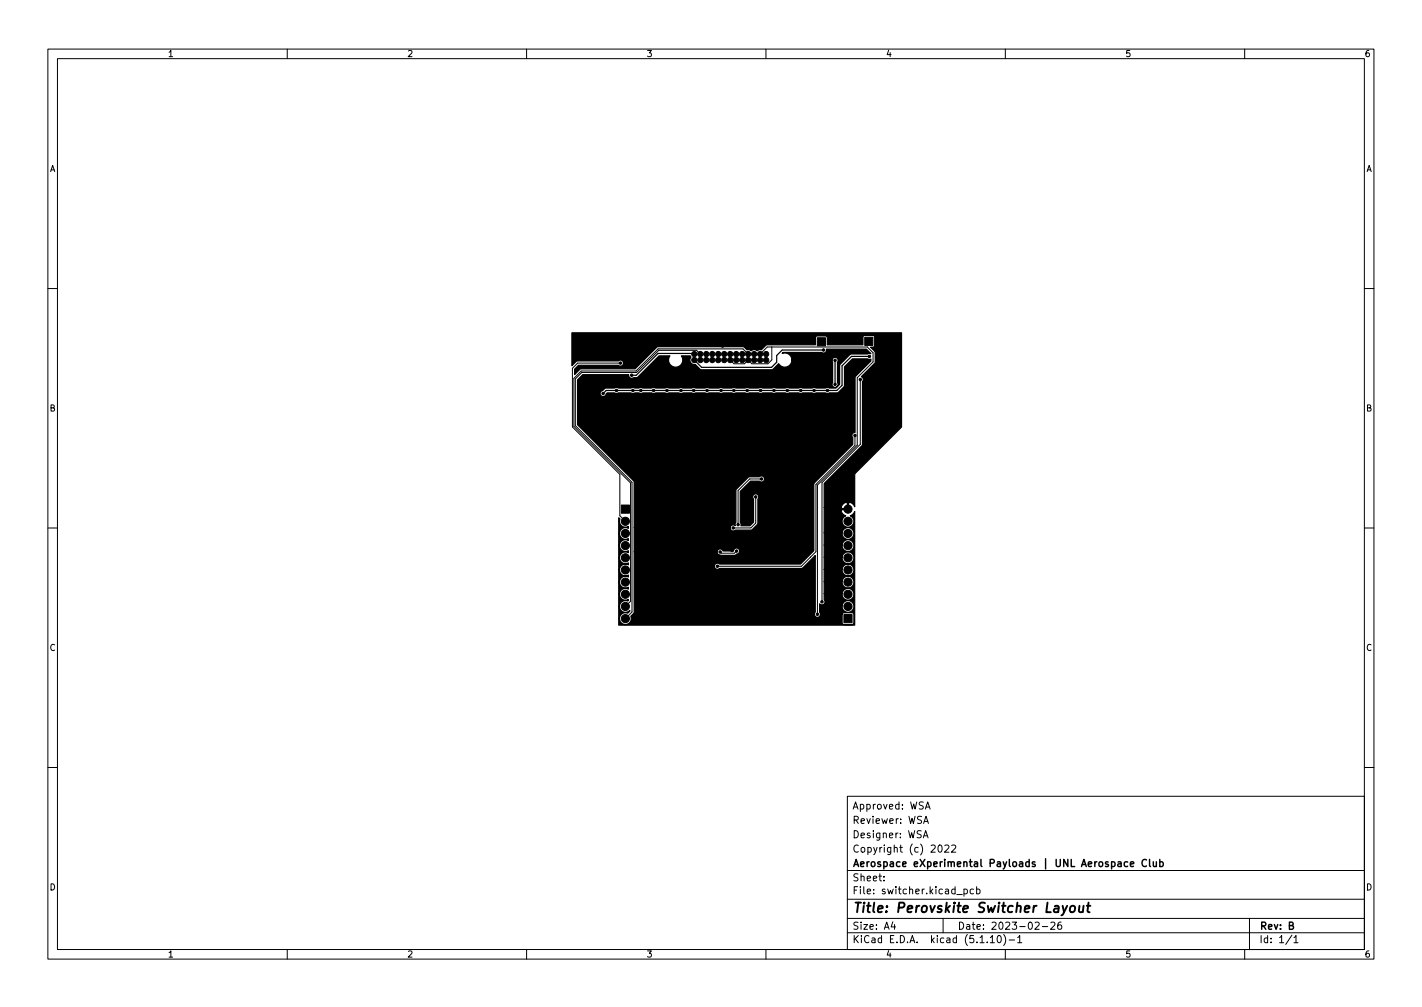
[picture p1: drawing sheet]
<svg xmlns="http://www.w3.org/2000/svg" width="297mm" height="210mm" viewBox="0 0 297 210" stroke-linecap="round" stroke-linejoin="round" font-family="sans-serif">
<defs><g id="words">
<text font-size="2.8" x="178" y="190.6">Title: Perovskite Switcher Layout</text>
<g font-size="2.1">
<text x="178" y="172">Reviewer: WSA</text>
<text x="178" y="169">Approved: WSA</text>
<text x="178" y="178">Copyright (c) 2022</text>
<text x="178" y="175">Designer: WSA</text>
<text x="178" y="184">Sheet:</text>
<text x="178" y="181">Aerospace eXperimental Payloads | UNL Aerospace Club</text>
<text x="178" y="186.7">File: switcher.kicad_pcb</text>
<text x="178" y="196.9">KiCad E.D.A. kicad (5.1.10)-1</text>
<text x="178" y="194.1">Size: A4</text>
<text x="200" y="194.1">Date: 2023-02-26</text>
<text x="263" y="194.1">Rev: B</text>
<text x="263" y="196.9">Id: 1/1</text>
</g>
<g font-size="1.8">
<text x="35" y="11.9">1</text>
<text x="85" y="11.9">2</text>
<text x="135" y="11.9">3</text>
<text x="185" y="11.9">4</text>
<text x="235" y="11.9">5</text>
<text x="285" y="11.9">6</text>
<text x="10.3" y="35.9">A</text>
<text x="285.3" y="35.9">A</text>
<text x="10.3" y="85.9">B</text>
<text x="285.3" y="85.9">B</text>
<text x="10.3" y="135.9">C</text>
<text x="285.3" y="135.9">C</text>
<text x="10.3" y="185.9">D</text>
<text x="285.3" y="185.9">D</text>
<text x="35" y="199.9">1</text>
<text x="85" y="199.9">2</text>
<text x="135" y="199.9">3</text>
<text x="185" y="199.9">4</text>
<text x="235" y="199.9">5</text>
<text x="285" y="199.9">6</text>
</g>
</g></defs>
<g fill="none" stroke="#000" stroke-width=".21">
<path d="M10 10.2h277v190.1h-277zM12 12.2h273v186.1h-273zM60 10.2v2M110 10.2v2M160 10.2v2M210 10.2v2M260 10.2v2M10 60.2h2M129.6 75.8h-9l-1 1.1v12.2l9.9 10v8.6l1.1 1.1M146.3 73.9l-.8-.8h-7.9l-4.6 4.7h-11.5l-1.3 1.3v9.8l11.8 11.8v27.1l-1.4 1.4M156.3 73.9l-1.1-1.1h-17.7l-4.6 4.7h-11.5l-1.5 1.5v10l11.8 11.8v24.7l-1.1 1.1M158.8 73.9l1.5-1.5h20.9l1.2 1.3v1.9l-3.3 3.3v14.1l-8.3 8.3v27"/>
<path d="M161.2 72.4v2.7l-.8 .9h-3.3l-.8-.8-.8 .8h-2.2l-.8-.8M179.7 79.2v13.6l-8 8v24.9M285 60.2h2M178.6 90.9v2.1l-8.2 8.1v14.1l-3 3h-17.5M10 110.2h2M153.9 115.1l-.5 .4h-2.7l-.3-.3M157.9 103.8v5.4l-1.1 1h-3.6M159.1 100h-2.5l-2.4 2.4v7.1M285 110.2h2M10 160.2h2M177 166.3h108v32h-108zM192.9 174.9l.5-1.5 .5 1.5"/>
<path d="M192.9 171.9l.5-1.5 .5 1.5M193 174.5h.7M193.1 171.5h.7M193.3 168.9l.5-1.5 .5 1.5M193.4 168.5h.7M196.1 176.6l.2-.2a.8 .8 0 0 1 .5 .8 .8 .8 0 0 1-.5 .7l-.2-.1-.2-.4zM197.4 176.6l.5-.2 .3 .5-.9 1h.9M198.8 176.6l.6-.2 .2 .5-.9 1h.9M285 160.2h2M60 198.3v2M110 198.3v2M160 198.3v2"/>
<path d="M177 194.8h108M177 191.8h108M177 187.8h108M177 181.8h108M184.6 183.8v.1M184.6 183v.1M186.5 192.5l-.4 1h1M186.9 193v1M197 191.8v3M199.9 186.8h1.1M201.4 185.7l.4-.1 .3 .3-.2 .7h-.5M201.4 185.6v1.5"/>
<path d="M203.4 185.7l-.5-.1-.3 .3 .2 .7h.6M204 185.7l.4-.1 .3 .3-.1 .7h-.6M204 185.1v1.5M206.9 195.8l.4-.5v1.5M206.9 196.8h.8M208.5 195.4l.1-.1a.8 .8 0 0 1 .6 .8 .8 .8 0 0 1-.6 .7 1 1 0 0 1-.1-1.4zM209.6 195.1a1.72 1.72 0 0 1 0 2.3M210 198.3v2M210.8 196.3h1.1M212.6 195.8l.4-.5v1.5M212.6 196.8h.8M216.2 192.7l.6-.2 .3 .5-1 1h1"/>
<path d="M217.7 193.5h1.2M219.5 192.7l.6-.2 .3 .5-1 1h1M221.6 192.5l-.4 .1a1.01 1.01 0 0 0 0 1.4l.5-.1 .1-.5-.3-.3h-.3l-.3 .3M260 198.3v2M261 191.8v6.5M269.9 195.3l-1.3 1.9M270.3 195.8l.4-.5v1.5M270.3 196.8h.8"/>
</g>
<path d="M223.7 189.3l.1-.1a.5 .5 0 0 1 .8 .3l-.1 .6-.2 .3a.5 .5 0 0 1-.8-.3zM225.5 189.1l-.1 1.3 .5 .1 .3-.2M226.3 189.1l-.1 1.4M227 189.1h.8M227.4 188.5l-.2 1.7v.2l.4 .1" fill="none" stroke="#000" stroke-width=".4"/>
<path d="M239.5 179.6a.71 .71 0 0 0-1 .5 .71 .71 0 0 0 .7 .8l.3-.1M240.1 179.4v1.3l.2 .2M240.9 179.9l.1 1h.3l.3-.1M241.6 179.9v1M242.3 179.4v1.5M235.6 180l-.5-.1-.3 .3 .2 .7h.6M236.1 180.4l.7-.1v-.3l-.5-.1-.2 .2 .1 .8h.6M242.3 180l.4-.1 .3 .3-.2 .7h-.5" fill="none" stroke="#000" stroke-width=".3"/>
<g fill="#000" stroke="#000" stroke-width=".21">
<path d="M170.7 70.5h1.7v1.7h-1.7zM180.6 70.4h1.7v1.7h-1.7zM129.8 105.5h1.7v1.7h-1.7zM176.3 128.3h1.7v1.7h-1.7z"/>
<circle cx="124.9" cy="72.4" r=".25"/>
<circle cx="129.6" cy="75.8" r=".25"/>
<circle cx="132" cy="78.4" r=".25"/>
<circle cx="145" cy="75.2" r=".55"/>
<circle cx="145" cy="73.9" r=".55"/>
<circle cx="146.3" cy="75.2" r=".55"/>
<circle cx="146.3" cy="73.9" r=".55"/>
<circle cx="147.5" cy="75.2" r=".55"/>
<circle cx="147.5" cy="73.9" r=".55"/>
<circle cx="148.8" cy="75.2" r=".55"/>
<circle cx="148.8" cy="73.9" r=".55"/>
<circle cx="150" cy="75.2" r=".55"/>
<circle cx="150" cy="73.9" r=".55"/>
<circle cx="150.9" cy="72.3" r=".25"/>
<circle cx="151.3" cy="75.2" r=".55"/>
<circle cx="151.3" cy="73.9" r=".55"/>
<circle cx="152.5" cy="75.2" r=".55"/>
<circle cx="152.5" cy="73.9" r=".55"/>
<circle cx="153.8" cy="75.2" r=".55"/>
<circle cx="153.8" cy="73.9" r=".55"/>
<circle cx="155" cy="75.2" r=".55"/>
<circle cx="155" cy="73.9" r=".55"/>
<circle cx="156.3" cy="75.2" r=".55"/>
<circle cx="156.3" cy="73.9" r=".55"/>
<circle cx="157.5" cy="75.2" r=".55"/>
<circle cx="157.5" cy="73.9" r=".55"/>
<circle cx="158.8" cy="75.2" r=".55"/>
<circle cx="158.8" cy="73.9" r=".55"/>
<circle cx="160" cy="75.2" r=".55"/>
<circle cx="160" cy="73.9" r=".55"/>
<circle cx="169.3" cy="75.4" r=".25"/>
<circle cx="172" cy="73.1" r=".25"/>
<circle cx="173" cy="78.2" r=".25"/>
<circle cx="174.4" cy="75.2" r=".25"/>
<circle cx="179.7" cy="79.2" r=".25"/>
<circle cx="181.6" cy="74.4" r=".25"/>
<circle cx="182.2" cy="79.1" r=".25"/>
<circle cx="183.9" cy="75.4" r=".25"/>
<circle cx="122.4" cy="89.7" r=".25"/>
<circle cx="122.6" cy="86.4" r=".25"/>
<circle cx="125.3" cy="89.7" r=".25"/>
<circle cx="125.4" cy="86.4" r=".25"/>
<circle cx="126" cy="82.2" r=".25"/>
<circle cx="128.1" cy="89.7" r=".25"/>
<circle cx="128.2" cy="86.4" r=".25"/>
<circle cx="128.8" cy="81.5" r=".25"/>
<circle cx="130.9" cy="89.7" r=".25"/>
<circle cx="131" cy="86.4" r=".25"/>
<circle cx="132.2" cy="81.5" r=".25"/>
<circle cx="133.7" cy="89.7" r=".25"/>
<circle cx="133.8" cy="86.4" r=".25"/>
<circle cx="133.9" cy="81.5" r=".25"/>
<circle cx="136.5" cy="89.7" r=".25"/>
<circle cx="136.5" cy="81.5" r=".25"/>
<circle cx="136.6" cy="86.4" r=".25"/>
<circle cx="139.3" cy="89.8" r=".25"/>
<circle cx="139.3" cy="81.5" r=".25"/>
<circle cx="139.4" cy="86.4" r=".25"/>
<circle cx="142.2" cy="86.4" r=".25"/>
<circle cx="142.2" cy="81.6" r=".25"/>
<circle cx="142.3" cy="89.8" r=".25"/>
<circle cx="144.8" cy="89.8" r=".25"/>
<circle cx="144.9" cy="81.5" r=".25"/>
<circle cx="145" cy="86.4" r=".25"/>
<circle cx="147.6" cy="89.8" r=".25"/>
<circle cx="147.7" cy="81.5" r=".25"/>
<circle cx="147.8" cy="86.4" r=".25"/>
<circle cx="150.4" cy="89.8" r=".25"/>
<circle cx="150.6" cy="86.4" r=".25"/>
<circle cx="150.6" cy="81.5" r=".25"/>
<circle cx="153.2" cy="89.8" r=".25"/>
<circle cx="153.3" cy="81.5" r=".25"/>
<circle cx="153.4" cy="86.4" r=".25"/>
<circle cx="156" cy="89.8" r=".25"/>
<circle cx="156.1" cy="81.5" r=".25"/>
<circle cx="156.1" cy="86.4" r=".25"/>
<circle cx="158.8" cy="89.7" r=".25"/>
<circle cx="158.9" cy="81.5" r=".25"/>
<circle cx="158.9" cy="86.4" r=".25"/>
<circle cx="161.6" cy="89.8" r=".25"/>
<circle cx="161.7" cy="81.5" r=".25"/>
<circle cx="161.7" cy="86.4" r=".25"/>
<circle cx="164.4" cy="89.8" r=".25"/>
<circle cx="164.5" cy="81.5" r=".25"/>
<circle cx="164.5" cy="86.4" r=".25"/>
<circle cx="167.2" cy="89.8" r=".25"/>
<circle cx="167.3" cy="97.8" r=".25"/>
<circle cx="167.3" cy="81.5" r=".25"/>
<circle cx="167.3" cy="86.4" r=".25"/>
<circle cx="170" cy="89.8" r=".25"/>
<circle cx="170.1" cy="81.5" r=".25"/>
<circle cx="170.1" cy="86.4" r=".25"/>
<circle cx="172.8" cy="89.8" r=".25"/>
<circle cx="172.8" cy="81.5" r=".25"/>
<circle cx="172.9" cy="86.4" r=".25"/>
<circle cx="174.4" cy="80.3" r=".25"/>
<circle cx="175.6" cy="89.8" r=".25"/>
<circle cx="175.7" cy="86.4" r=".25"/>
<circle cx="177.4" cy="89.8" r=".25"/>
<circle cx="178.6" cy="90.9" r=".25"/>
<circle cx="180.6" cy="85" r=".25"/>
<circle cx="130.6" cy="111.4" r=".85"/>
<circle cx="130.6" cy="119" r=".85"/>
<circle cx="130.6" cy="116.5" r=".85"/>
<circle cx="130.6" cy="108.8" r=".85"/>
<circle cx="130.6" cy="113.9" r=".85"/>
<circle cx="144.2" cy="116.1" r=".25"/>
<circle cx="148.9" cy="100" r=".25"/>
<circle cx="149.9" cy="118.2" r=".25"/>
<circle cx="150.4" cy="115.2" r=".25"/>
<circle cx="150.7" cy="112.4" r=".25"/>
<circle cx="152.2" cy="100.6" r=".25"/>
<circle cx="152.9" cy="114.9" r=".25"/>
<circle cx="153.1" cy="117.3" r=".25"/>
<circle cx="153.2" cy="110.2" r=".25"/>
<circle cx="153.9" cy="115.1" r=".25"/>
<circle cx="154.2" cy="109.5" r=".25"/>
<circle cx="157.9" cy="103.8" r=".25"/>
<circle cx="159.1" cy="100" r=".25"/>
<circle cx="160.7" cy="114.8" r=".25"/>
<circle cx="177.1" cy="111.4" r=".85"/>
<circle cx="177.1" cy="108.8" r=".85"/>
<circle cx="177.1" cy="116.5" r=".85"/>
<circle cx="177.1" cy="113.9" r=".85"/>
<circle cx="177.1" cy="106.3" r=".85"/>
<circle cx="177.1" cy="119" r=".85"/>
<circle cx="130.6" cy="129.2" r=".85"/>
<circle cx="130.6" cy="126.6" r=".85"/>
<circle cx="130.6" cy="121.5" r=".85"/>
<circle cx="130.6" cy="124.1" r=".85"/>
<circle cx="170.8" cy="128.3" r=".25"/>
<circle cx="171.7" cy="125.7" r=".25"/>
<circle cx="177.1" cy="121.5" r=".85"/>
<circle cx="177.1" cy="126.6" r=".85"/>
<circle cx="177.1" cy="124.1" r=".85"/>
</g>
<path d="M145 73.9l-.1-.1h-7.4l-4.6 4.6h-.9M172 73.1h-8.6l-1.2 1.1v1.4l-1 1.1h-14.6l-1.6-1.5M174.4 75.2v5.1M181.6 74.4h-3.7l-2 2v4l-1.1 1.1h-48.2l-.6 .7" fill="none" stroke="#000" stroke-width=".25"/>
<path d="M151.1 73.9l.2-.2 .2 .2-.2 .2zM119.5 69.5h68.8v19.7l-9.7 9.7-.1 6.9-.3-.5-.7-.4-.2 .1v1.5l-1.5-.1-.1 .3 .2 .4 .8 .6a1.23 1.23 0 0 0-.5 1.9 1.23 1.23 0 0 0 1.9 0 1.23 1.23 0 0 0-.5-1.9l.6-.4 .3-.5v23.7h-49.3v-22.4l.3 .3a1.23 1.23 0 0 0 .3 1.4 1.23 1.23 0 0 0 1.5 .1l-.1 .4a1.24 1.24 0 0 0-1.8 1.1 1.24 1.24 0 0 0 1.9 1l-.1 .4a1.24 1.24 0 0 0-1.8 1.1 1.24 1.24 0 0 0 1.9 1.1l-.1 .4a1.24 1.24 0 0 0-1.8 1.1 1.24 1.24 0 0 0 1.9 1l-.1 .4a1.24 1.24 0 0 0-1.8 1.1 1.24 1.24 0 0 0 1.9 1.1l-.1 .4a1.24 1.24 0 0 0-1.8 1.1 1.24 1.24 0 0 0 1.9 1l-.1 .4a1.24 1.24 0 0 0-1.8 1.1 1.24 1.24 0 0 0 1.9 1l-.2 .4a1.23 1.23 0 0 0-1.7 1.4 1.23 1.23 0 0 0 2.2 .5l-.5 .6a1.23 1.23 0 0 0-1.7 1 1.23 1.23 0 0 0 1.4 1.4 1.23 1.23 0 0 0 1-1.7l.7-.9v-12.6h17.3a.86 .86 0 0 0 .9 .8h2.7l.5-.3a.64 .64 0 0 0 .6-.7 .64 .64 0 0 0-.6-.6 .64 .64 0 0 0-.7 .6l-2.2-.1a.64 .64 0 0 0-.7-.3 .64 .64 0 0 0-.5 .6h-17.3v-5h20v.1a.64 .64 0 0 0 .4 .5 .64 .64 0 0 0 .7-.1h3.3l1.3-1.2 .2-5.3a.64 .64 0 0 0-.1-.9 .64 .64 0 0 0-.9 0 .64 .64 0 0 0 0 .9v4.8l-.7 .8h-1.9l-.2-.7v-6.5l2.2-2.1h1.8a.64 .64 0 0 0 .9 0 .64 .64 0 0 0 0-.9 .64 .64 0 0 0-.9-.1l-2.3 .1-2.5 2.6-.1 6.9-.1 .7-.1-.1a.64 .64 0 0 0-1 .5h-20l-.1-9.7-11.8-11.8v-9.4l1.1-1.1 9.6 .1a.64 .64 0 0 0 .3 .6 .64 .64 0 0 0 .7 0l1-.2 4.4-4.4h2.2a1.48 1.48 0 0 0 .2 2 1.48 1.48 0 0 0 2 0 1.48 1.48 0 0 0 .2-2h1.9l.1 .3a.93 .93 0 0 0-.1 1 .93 .93 0 0 0 1 .5l1 1 .4 .1h14.6l.3-.1 1.2-1.2 .1 .2a1.48 1.48 0 0 0 1.6 .5 1.48 1.48 0 0 0 1-1.4h8.4l.1 .4v4.3a.64 .64 0 0 0 .1 .8 .64 .64 0 0 0 .9 0 .64 .64 0 0 0 0-.8l.1-4.4a.64 .64 0 0 0-.4-.9 .64 .64 0 0 0-.8 .6h-8.4v-.2a1.48 1.48 0 0 0-2-1.2l.2-.2h8a.64 .64 0 0 0 .8 0 .64 .64 0 0 0 .2-.7h8.4l.9 1h-4l-.4 .2-2.1 2.1v4l-.8 .8-1.7-.1-.4 .1h-2.1l-.3-.1-.4 .1h-2.1l-.3-.1-.4 .1h-2.1l-.3-.1-.4 .1h-2l-.4-.1-.4 .1h-2l-.4-.1-.4 .1h-2l-.4-.1-.4 .1h-2l-.3-.1-.5 .1h-1.9l-.3-.1-.5 .1h-2.1l-.3-.1-.5 .1h-2l-.3-.1-.5 .1h-4.8l-.3-.1-.5 .1h-2l-.3-.1-.5 .1h-1.9l-.3-.1-.4 .1-1.2-.1-.5 .1h-2.6l-.5-.1-.3 .1h-1.9l-.7 .6a.64 .64 0 0 0-.2 1 .64 .64 0 0 0 1-.3l.2-.3h1.6l.3 .2 .5-.2h2.6l.3 .2 .5-.2 1.2 .2 .4-.2h1.9l.4 .2 .4-.2h2l.4 .2 .4-.2h2.1l.5 .2 .4-.2h1.8l.3 .2 .5-.2h2l.3 .2 .5-.2h2.1l.4 .2 .4-.2h1.9l.3 .2 .5-.2h2l.3 .2 .5-.2h2l.3 .2 .5-.2h2l.3 .2 .5-.2h2l.3 .2 .4-.2h2.1l.3 .2 .4-.2h2.1l.3 .2 2.5-.2 .4 .2 .3-.2h1.7l1.5-1.5v-3.9l1.7-1.7 3.8 .1v.4l-3.3 3.4-.1 11.5a.64 .64 0 0 0-.5 .4 .64 .64 0 0 0 .1 .7v1.4l-8.1 8.2v14l-2.8 2.8h-16.9a.64 .64 0 0 0-.9 0 .64 .64 0 0 0 0 .9 .64 .64 0 0 0 .9 0h17.2l2.8-2.7v11.9a.64 .64 0 0 0 .2 1 .64 .64 0 0 0 .9-.6h4.5l.1 2 .3 .1 1.9-.1 .2-.3v-1.7l-.3-.3-1.9-.1-.3 .4h-4.5l-.2-.5v-1.3h4.7v.2a1.24 1.24 0 0 0 1.9 1 1.24 1.24 0 0 0 0-2.1 1.24 1.24 0 0 0-1.9 .9h-4.7v-.4a.64 .64 0 0 0 .9 0 .64 .64 0 0 0 .1-.9v-1.2h3.7a1.24 1.24 0 0 0 1.7 1.2 1.24 1.24 0 0 0 .4-2 1.24 1.24 0 0 0-2 .5l-.1 .3h-3.7v-2.6h3.7a1.24 1.24 0 0 0 1.7 1.3 1.24 1.24 0 0 0 .4-2.1 1.24 1.24 0 0 0-2 .6l-.1 .2h-3.7v-2.5h3.7a1.24 1.24 0 0 0 1.7 1.3 1.24 1.24 0 0 0 .4-2.1 1.24 1.24 0 0 0-2 .5l-.1 .3h-3.7v-2.6h3.7a1.24 1.24 0 0 0 1.7 1.3 1.24 1.24 0 0 0 .4-2 1.24 1.24 0 0 0-2 .5l-.1 .2h-3.7v-2.5h3.7a1.24 1.24 0 0 0 1.7 1.3 1.24 1.24 0 0 0 .4-2.1 1.24 1.24 0 0 0-2 .6l-.1 .2h-3.7v-2.5h3.7a1.24 1.24 0 0 0 1.7 1.2 1.24 1.24 0 0 0 .4-2 1.24 1.24 0 0 0-2 .5l-.1 .3h-3.7v-5.4h3.5l.1 .3h1.2v-1.2l-.2-.1-.8 .4-.3 .6h-3.5v-4.9l7.9-8.1 .1-13.3a.63 .63 0 0 0-.3-1l2.9-3v-2.1l-.9-1h.6l.2-.3v-1.9l-.3-.3-2 .1-.1 1.9h-7.5l-.1-1.8-2-.1-.3 .3-.1 1.6h-10.1l-1.2 1h-.5l-.3 .2a1.03 1.03 0 0 0-1.3 0l-.9-.2-.8-.6h-17.8l-4.7 4.6h-11.3l-.3 .1-1.1 1.1v-1.1l.8-.8h8.4a.64 .64 0 0 0 .9 0 .64 .64 0 0 0 0-.9 .64 .64 0 0 0-.9 0h-8.6l-1.1 .9z" fill="#000" stroke="#000" stroke-width=".25"/>
<use href="#words"/>
</svg>
